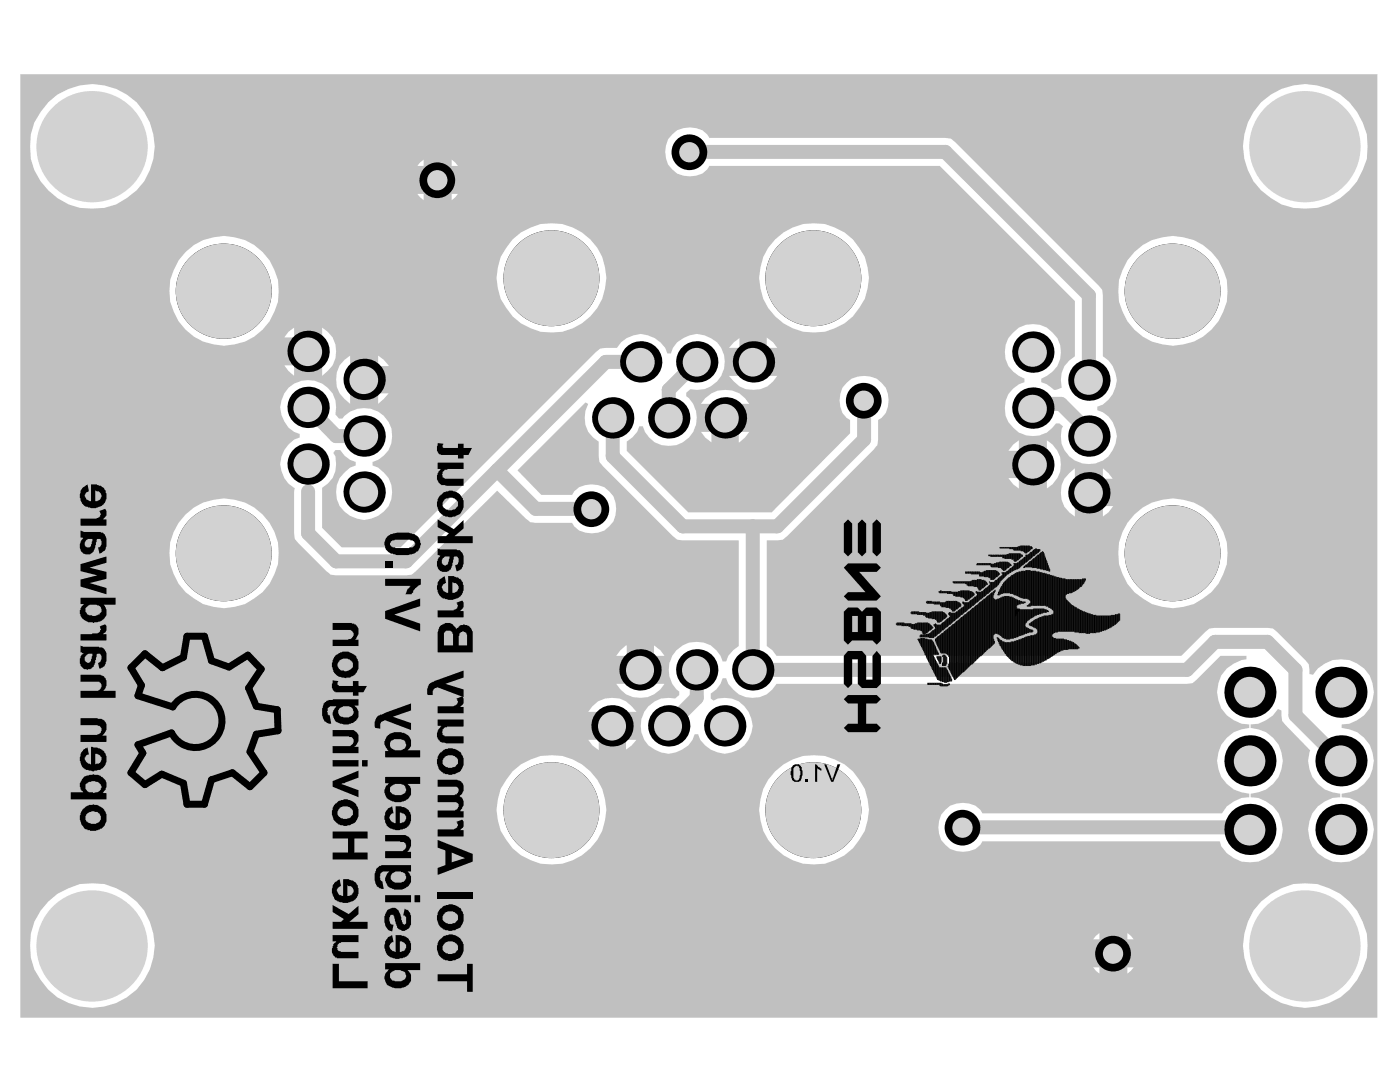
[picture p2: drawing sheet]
<svg xmlns="http://www.w3.org/2000/svg" width="258mm" height="201mm" viewBox="0 0 258 201" stroke-linecap="round" stroke-linejoin="round" font-family="sans-serif">
<path d="M3.7 13.7h250v173.7h-250zM83.2 29.4v1.2h1.2zM77.4 29.9l-.5 .7h1.1v-1.2zM83.2 35.7v1.2l1.2-1.2zM76.9 35.7l1.1 1.2v-1.2zM229 27a11.5 11.5 0 0 0 22.9 0 11.5 11.5 0 0 0-22.9 0zM8.9 18.8l-1.4 1.8a11.2 11.2 0 0 0 3.1 15.9 11.5 11.5 0 0 0 15.5-2.5 11.5 11.5 0 0 0-1.5-15.7 11.5 11.5 0 0 0-15.7 .5zM142.8 44.1a10.1 10.1 0 0 0 .1 14.2 10.1 10.1 0 0 0 14.2 0 10.1 10.1 0 0 0-.1-14.3 10.1 10.1 0 0 0-14.2 .1zM94.4 44.1a10.1 10.1 0 0 0 .6 14.7 10.1 10.1 0 0 0 14.6-1.5 10.1 10.1 0 0 0-2.4-14.5 10.2 10.2 0 0 0-12.8 1.3zM53.1 61.1l-.7 1h-.2h2v-1.9v.1zM206 53.5a10.1 10.1 0 0 0 20.2 0 10.1 10.1 0 0 0-20.2 0zM31.2 53.5a10.1 10.1 0 0 0 20.2 0 10.1 10.1 0 0 0-20.2 0zM141.2 62.1v2h2l-.8-1.1zM135.2 63l-.9 1.1h1.9v-2v.2zM53.1 71.4a5.3 5.3 0 0 0-1.2 5 4.6 4.6 0 0 0 3.3 3.5v.7l-1 .3a5.2 5.2 0 0 0-1.1 8.2l1.2 .7-.1 .7v7.7l.1 1 6.6 6.6 1 .1h12.9l1-.1 15.8-15.4 6 5.8 1.1 .1h6.7l.4 .6a4.6 4.6 0 0 0 7.6-2 4.6 4.6 0 0 0-1.7-4.8 4.6 4.6 0 0 0-5-.4l-.9 .8-.4 .6h-5.7l-4.4-4.5 12.5-12.5 .5 .3a5 5 0 0 0 2 6.9v2.7l.1 1.1 14.3 14.3 1.1 .1h10.3v19.5l-1.1 .7-.9 1.1-.3 1h-.7a5.1 5.1 0 0 0-5.6-3.6 5.1 5.1 0 0 0-4.3 5.1 5.3 5.3 0 0 0 1.9 4v.7l-.8 .6a5.1 5.1 0 0 0-6.3 5.1 5.1 5.1 0 0 0 6.5 4.9 4.6 4.6 0 0 0 3.5-3.4h.6l.4 1a5.9 5.9 0 0 0 4.5 2.6 5.2 5.2 0 0 0 5.2-5.1 5.2 5.2 0 0 0-5.2-5.2l-1.3 .1-.8 .4-.5-.4v-.9l1.1-.7 .7-1.1 .4-1h.7l.3 1a5.1 5.1 0 0 0 8.9 0h75.6l1.1-.1 .7-.6 4.4-4.4h4.8v.6a6 6 0 0 0-5.4 6.3 6 6 0 0 0 5.9 5.7v.6l-1.4 .3a6 6 0 0 0-4.5 6.6 6 6 0 0 0 5.9 5.3v.6l-1.4 .1-1.4 .7-1.3 .9-.9 1.3h-44.1a3.6 3.6 0 0 0-3.6-2 4.5 4.5 0 0 0-4.4 5.7 4.6 4.6 0 0 0 7.6 2.1l.4-.7h43.7l.3 .9 1 1.3a6.1 6.1 0 0 0 6.6 1.3 6.1 6.1 0 0 0 3.7-5.7 5.9 5.9 0 0 0-5.9-5.9v-.6l1.4-.3a6 6 0 0 0 4.5-6.5 6 6 0 0 0-5.9-5.4v-.6l1.4-.1 1.4-.7 1.3-.9 .9-1.1 .6 .2 .2 2 5.1 5.4a6 6 0 0 0 5.6 8v.6l-1.4 .1a6 6 0 0 0-3.4 9.3 6 6 0 0 0 9.8 0 6 6 0 0 0-3.3-9.3l-1.5-.1v-.6a6.1 6.1 0 0 0 6-6.1 6.1 6.1 0 0 0-6-6.1v-.6l1.5-.1a6.1 6.1 0 0 0 3.3-9.5 6.1 6.1 0 0 0-10.1 .5l-.6-.2-.1-1.8-.7-.8-5.1-5.1-.8-.7-1-.1h-9.7l-1 .1-5.2 5.1h-74.6l-.7-1.1-1.1-.7v-19.5l3-.1 .8-.7 16-16 .6-.7 .1-1.1v-3.6l.7-.4a4.6 4.6 0 0 0-2.1-7.6 4.6 4.6 0 0 0-4.8 1.7 4.6 4.6 0 0 0-.3 5l.7 .9 .7 .4v2.5l-14.5 14.5h-15.3l-11.4-11.3v-1.7l1.1-.7 .9-1.1 .4-1h.6l.4 1a5.1 5.1 0 0 0 7.8 1.4 5.1 5.1 0 0 0-.2-7.9v-.7l.8-.6a5.1 5.1 0 0 0 6.3-5.1 5.1 5.1 0 0 0-6.4-4.9 4.6 4.6 0 0 0-3.5 3.4h-.7l-.4-1a5.9 5.9 0 0 0-4.5-2.6 5.4 5.4 0 0 0-4.4 2.6l-3.1 .1-.7 .6-36 36h-10.9l-3.6-3.6v-7.4l1.1-.7a5 5 0 0 0 1.4-5.1l-.4-.6 .4-.5h.9l.8 1 1 .8 1 .4v.6a5.1 5.1 0 0 0-3.2 7 5.1 5.1 0 0 0 7.4 2.3 5.1 5.1 0 0 0 2.5-5 5.1 5.1 0 0 0-3.6-4.3v-.6l1.1-.4a5.1 5.1 0 0 0 1.3-7.8 5.1 5.1 0 0 0-7.9 .2h-.7l-.6-.8a5.2 5.2 0 0 0-2-5.3 5.2 5.2 0 0 0-5.6-.4zM69.7 65.5v1.9h1.9l-.9-1.1zM59.3 60.2v9a5.1 5.1 0 0 0 0-8.9zM52.2 67.3l2 1.9v-1.9zM123.8 24.8a4.6 4.6 0 0 0 2.1 7.6 4.6 4.6 0 0 0 4.4-1.2l.4-.6h42.4l24.9 24.8v10.2a5.1 5.1 0 0 0-2.5 5.8l-1 .4h-.4l-1.3-1-1-.4v-.7a5.1 5.1 0 0 0 3.6-5.7 5.1 5.1 0 0 0-5.1-4.3 5.2 5.2 0 0 0-4.6 7.7l.9 1 1.1 .8 1 .5v.7a5 5 0 0 0-3.6 4.8 5 5 0 0 0 3.6 4.8 4.9 4.9 0 0 0 5.8-2h.7l.6 .5a5.1 5.1 0 0 0 3 6.7 5.1 5.1 0 0 0 6.6-3.1 5.1 5.1 0 0 0-3.3-6.6v-.6a5.2 5.2 0 0 0 2.9-7.5l-.8-1-1-.8v-11.2l-.2-1-27.8-27.9-1.1-.1h-43.4a3.6 3.6 0 0 0-3.6-1.9l-1.2 .1-1.2 .4zM134.3 69.2a5.1 5.1 0 0 0 8.9 0zM69.7 72.4v2l1.9-2zM63.5 66.3a5.1 5.1 0 0 0 1 8.1v-8.9zM129.9 73.3l-.8 1.1h8.9a5.1 5.1 0 0 0-8.1-1.1zM136.1 79.5v2h.1l1-.9 .8-1.1zM129.1 79.5l.8 1.1 1.1 .9v-2zM186.6 81.8l-.9 1.2h2v-1.9zM203.2 86.2v2h1.9zM192.8 81.1v8.9a5.1 5.1 0 0 0 0-8.9zM185.7 88l.9 1.2 1.1 .8v-2zM203.2 93.2v1.9l1-.8 .9-1.1zM197 87.1a5 5 0 0 0 1 8v-8.9zM206 101.9a10.1 10.1 0 0 0 20.2 0 10.1 10.1 0 0 0-20.2 0zM31.2 101.9a10.1 10.1 0 0 0 20.2 0 10.1 10.1 0 0 0-20.2 0zM120.5 118.8v2h1.9l-.8-1.1zM114.3 119.7l-.8 1.1h1.9v-2zM113.5 125.9a5.1 5.1 0 0 0 8.9 0zM109.1 130.1l-.8 1h8.9l-.9-1a5 5 0 0 0-7.2 0zM115.3 136.2v2l1.9-2zM108.3 136.2l.8 1.1 1.2 .9v-2zM142.8 142a10.1 10.1 0 0 0 .1 14.3 10.1 10.1 0 0 0 14.2-.1 10.1 10.1 0 0 0-.1-14.2 10.1 10.1 0 0 0-14.2 0zM94.4 142a10.1 10.1 0 0 0 .6 14.7 10.1 10.1 0 0 0 14.6-1.5 10.1 10.1 0 0 0-2.4-14.5 10.2 10.2 0 0 0-12.8 1.3zM207.7 171.8v1.2h1.1zM201.9 172.3l-.6 .7h1.2v-1.2zM207.7 178.1v1.2l1.1-1.2zM201.3 178.1l1.2 1.2v-1.2zM232.3 166a11.5 11.5 0 0 0 .6 16.7 11.5 11.5 0 0 0 16.6-1.6 11.5 11.5 0 0 0-2.6-16.5l-2.1-1a11.2 11.2 0 0 0-10.7 1zM8.9 166a11.3 11.3 0 0 0 3.7 18.7 11.4 11.4 0 0 0 15-6.2 11.4 11.4 0 0 0-6.2-14.9l-2.2-.8-2.2-.1-2.3 .1-2.1 .8-2 1z" fill="#c0c0c0"/>
<path d="M127.1 28h47l26.5 26.4v14.8M56.8 75l5.1 5.3h5.2M118 66.6h-6.4l-36.8 36.8h-12.9l-5.1-5.2v-7.7M128.3 66.6l-5.1 5.2v5.1M159.2 73.7v7.2l-16 16h-17.4l-12.9-12.9v-7.1M190.3 74.4h5.1l5.2 5.1M91.6 86.6l7.1 7.1h10.3M138.7 96.9v26.4h79.9l5.2-5.1h9.7l5.1 5.1v8.4l8.4 8.4M128.3 123.3v5.2l-5.1 5.2M177.4 152.3h52.5l.3 .4" fill="none" stroke="#c0c0c0" stroke-width="2.6"/>
<circle cx="216" cy="53.6" r="8.8" fill="#000"/>
<circle cx="216" cy="53.6" r="8.8" fill="#d2d2d2"/>
<circle cx="216" cy="101.9" r="8.8" fill="#000"/>
<circle cx="216" cy="101.9" r="8.8" fill="#d2d2d2"/>
<circle cx="101.6" cy="51.2" r="8.8" fill="#000"/>
<circle cx="101.6" cy="51.2" r="8.8" fill="#d2d2d2"/>
<circle cx="149.8" cy="51.2" r="8.8" fill="#000"/>
<circle cx="149.8" cy="51.2" r="8.8" fill="#d2d2d2"/>
<circle cx="41.2" cy="101.9" r="8.8" fill="#000"/>
<circle cx="41.2" cy="101.9" r="8.8" fill="#d2d2d2"/>
<circle cx="41.2" cy="53.6" r="8.8" fill="#000"/>
<circle cx="41.2" cy="53.6" r="8.8" fill="#d2d2d2"/>
<circle cx="101.6" cy="149.2" r="8.8" fill="#000"/>
<circle cx="101.6" cy="149.2" r="8.8" fill="#d2d2d2"/>
<circle cx="149.8" cy="149.2" r="8.8" fill="#000"/>
<circle cx="149.8" cy="149.2" r="8.8" fill="#d2d2d2"/>
<circle cx="177.3" cy="152.4" r="3.3" fill="#000"/>
<circle cx="177.3" cy="152.4" r="1.87" fill="#d2d2d2"/>
<circle cx="108.9" cy="93.8" r="3.3" fill="#000"/>
<circle cx="108.9" cy="93.8" r="1.87" fill="#d2d2d2"/>
<circle cx="205" cy="175.6" r="3.3" fill="#000"/>
<circle cx="205" cy="175.6" r="1.87" fill="#d2d2d2"/>
<circle cx="80.6" cy="33.2" r="3.3" fill="#000"/>
<circle cx="80.6" cy="33.2" r="1.87" fill="#d2d2d2"/>
<circle cx="127" cy="28" r="3.3" fill="#000"/>
<circle cx="127" cy="28" r="1.87" fill="#d2d2d2"/>
<circle cx="159.1" cy="73.8" r="3.3" fill="#000"/>
<circle cx="159.1" cy="73.8" r="1.87" fill="#d2d2d2"/>
<circle cx="17" cy="174.1" r="3.9" fill="#000"/>
<circle cx="17" cy="174.2" r="10.3" fill="#d2d2d2"/>
<circle cx="67.1" cy="80.3" r="3.8" fill="#000"/>
<circle cx="67" cy="80.3" r="2.61" fill="#d2d2d2"/>
<circle cx="67.1" cy="90.6" r="3.8" fill="#000"/>
<circle cx="67" cy="90.7" r="2.64" fill="#d2d2d2"/>
<circle cx="56.8" cy="85.5" r="3.8" fill="#000"/>
<circle cx="56.7" cy="85.4" r="2.61" fill="#d2d2d2"/>
<circle cx="56.8" cy="64.7" r="3.8" fill="#000"/>
<circle cx="56.7" cy="64.8" r="2.64" fill="#d2d2d2"/>
<circle cx="112.7" cy="133.7" r="3.8" fill="#000"/>
<circle cx="112.7" cy="133.7" r="2.61" fill="#d2d2d2"/>
<circle cx="133.5" cy="133.7" r="3.8" fill="#000"/>
<circle cx="133.4" cy="133.7" r="2.64" fill="#d2d2d2"/>
<circle cx="138.7" cy="123.3" r="3.8" fill="#000"/>
<circle cx="138.6" cy="123.4" r="2.64" fill="#d2d2d2"/>
<circle cx="128.3" cy="123.3" r="3.8" fill="#000"/>
<circle cx="128.2" cy="123.4" r="2.61" fill="#d2d2d2"/>
<circle cx="138.8" cy="66.6" r="3.8" fill="#000"/>
<circle cx="138.6" cy="66.7" r="2.61" fill="#d2d2d2"/>
<circle cx="128.3" cy="66.6" r="3.8" fill="#000"/>
<circle cx="128.3" cy="66.7" r="2.61" fill="#d2d2d2"/>
<circle cx="190.3" cy="85.6" r="3.8" fill="#000"/>
<circle cx="190.2" cy="85.6" r="2.61" fill="#d2d2d2"/>
<circle cx="190.3" cy="64.8" r="3.8" fill="#000"/>
<circle cx="190.2" cy="64.9" r="2.64" fill="#d2d2d2"/>
<circle cx="230.2" cy="127.5" r="4.7" fill="#000"/>
<circle cx="230.2" cy="127.5" r="2.87" fill="#d2d2d2"/>
<circle cx="230.2" cy="140.1" r="4.7" fill="#000"/>
<circle cx="230.2" cy="140.2" r="2.9" fill="#d2d2d2"/>
<circle cx="17" cy="26.9" r="3.9" fill="#000"/>
<circle cx="17" cy="27" r="10.3" fill="#d2d2d2"/>
<circle cx="67.1" cy="69.9" r="3.8" fill="#000"/>
<circle cx="67" cy="70" r="2.61" fill="#d2d2d2"/>
<circle cx="56.8" cy="75" r="3.8" fill="#000"/>
<circle cx="56.7" cy="75.1" r="2.61" fill="#d2d2d2"/>
<circle cx="112.9" cy="76.9" r="3.8" fill="#000"/>
<circle cx="112.8" cy="77" r="2.64" fill="#d2d2d2"/>
<circle cx="133.6" cy="76.9" r="3.8" fill="#000"/>
<circle cx="133.5" cy="77" r="2.61" fill="#d2d2d2"/>
<circle cx="190.3" cy="75.1" r="3.8" fill="#000"/>
<circle cx="190.2" cy="75.3" r="2.61" fill="#d2d2d2"/>
<circle cx="230.2" cy="152.7" r="4.7" fill="#000"/>
<circle cx="230.2" cy="152.9" r="2.87" fill="#d2d2d2"/>
<circle cx="123.2" cy="133.7" r="3.8" fill="#000"/>
<circle cx="123" cy="133.7" r="2.61" fill="#d2d2d2"/>
<circle cx="117.9" cy="123.3" r="3.8" fill="#000"/>
<circle cx="117.9" cy="123.4" r="2.61" fill="#d2d2d2"/>
<circle cx="118" cy="66.6" r="3.8" fill="#000"/>
<circle cx="118" cy="66.7" r="2.64" fill="#d2d2d2"/>
<circle cx="240.4" cy="174.1" r="3.9" fill="#000"/>
<circle cx="240.4" cy="174.2" r="10.3" fill="#d2d2d2"/>
<circle cx="247" cy="127.5" r="4.7" fill="#000"/>
<circle cx="247" cy="127.5" r="2.87" fill="#d2d2d2"/>
<circle cx="247" cy="140.1" r="4.7" fill="#000"/>
<circle cx="246.9" cy="140.2" r="2.9" fill="#d2d2d2"/>
<circle cx="200.6" cy="90.7" r="3.8" fill="#000"/>
<circle cx="200.5" cy="90.7" r="2.61" fill="#d2d2d2"/>
<circle cx="200.6" cy="80.3" r="3.8" fill="#000"/>
<circle cx="200.5" cy="80.4" r="2.61" fill="#d2d2d2"/>
<circle cx="123.2" cy="76.9" r="3.8" fill="#000"/>
<circle cx="123.2" cy="77" r="2.61" fill="#d2d2d2"/>
<circle cx="240.4" cy="26.9" r="3.9" fill="#000"/>
<circle cx="240.4" cy="27" r="10.3" fill="#d2d2d2"/>
<circle cx="200.6" cy="70" r="3.8" fill="#000"/>
<circle cx="200.5" cy="70.1" r="2.64" fill="#d2d2d2"/>
<circle cx="247" cy="152.7" r="4.7" fill="#000"/>
<circle cx="247" cy="152.9" r="2.87" fill="#d2d2d2"/>
<path d="M31.8 130.2a4.9 4.9 0 0 1 7.5-1.1 4.9 4.9 0 0 1-.3 7.6 4.9 4.9 0 0 1-7.4-1.7M31.9 130.2l-6.5-2.1 .7-1.9-2-3.2 2.6-2.6 3.2 2.6 3.9-2 .6-3.8h3.3l1.3 4.5 3.2 1.1 3.5-2.2 2.4 2.6-2.3 3.5 1.4 3.4 3.9 .6 .1 3.9-4 .6-1.2 3.2 2.6 3.9-2.6 2.6-3.2-2.6-3.8 1.3-1.3 4.5h-3.3l-.6-3.9-4-1.6-3.1 1.9-2.6-2.2 2.2-3.6-.9-1.6 6.2-2.2" fill="none" stroke="#000" stroke-width="1.3"/>
<g fill="none" stroke="#000" stroke-width=".18">
<path d="M165.1 114.8v.2M165.2 114.7v.4M165.4 114.7v.4M165.5 114.7v.4M165.6 114.7v.4M165.7 114.7v.4M165.9 114.7v.4M166 114.7v.4M166.1 114.7v.5M166.3 114.7v.5M166.4 114.7v.5M166.5 114.7v.5"/>
<path d="M166.6 114.8v.4M166.8 114.8v.4M166.9 114.8v.4M167 114.8v.4M167.2 114.8v.4M167.3 114.8v.4M167.4 114.8v.6M167.6 114.8v.6M167.7 114.8v.6M167.8 112.8v.1M167.8 114.8v.8M167.9 112.7v.3"/>
<path d="M167.9 115v.7M168.1 112.7v.3M168.1 115v.7M168.2 112.7v.3M168.2 115v.7M168.3 112.7v.3M168.3 115v.9M168.5 112.7v.3M168.5 115v.9M168.6 112.7v.3M168.6 114.8v1.1M168.7 112.7v.3"/>
<path d="M168.7 114.8v1.1M168.8 112.7v.3M168.8 114.8v1.1M169 112.7v.5M169 114.7v1.3M169.1 112.7v.5M169.1 114.7v1.3M169.1 117.7v.1M169.2 112.7v.5M169.2 114.7v1.3M169.2 117.7v.4M169.4 112.8v.4"/>
<path d="M169.4 114.7v1.3M169.4 117.7v.6M169.5 112.8v.4M169.5 114.7v1.3M169.5 117v.3M169.5 117.7v.9M169.6 112.8v.4M169.6 114.7v1.4M169.6 116.9v.4M169.6 117.5v1.3M169.7 112.8v.4M169.7 114.7v1.4"/>
<path d="M169.7 116.9v.4M169.7 117.5v1.6M169.9 112.8v.4M169.9 114.7v1.7M169.9 116.9v.4M169.9 117.5v1.9M170 112.8v.4M170 114.7v1.9M170 116.9v.4M170 117.5v2.1M170.1 112.8v.5M170.1 114.7v2.1"/>
<path d="M170.1 116.9v.4M170.1 117.5v2.4M170.3 112.8v.5M170.3 114.7v2.1M170.3 116.9v.4M170.3 117.5v2.6M170.4 112.8v.5M170.4 114.7v2.1M170.4 116.9v.4M170.4 117.7v2.8M170.5 112.8v.8M170.5 114.7v1.9"/>
<path d="M170.5 116.9v.4M170.5 117.7v2.9M170.6 110.8v.2M170.6 112.9v.8M170.6 114.7v1.8M170.6 116.8v.5M170.6 117.7v3.3M170.8 110.7v.4M170.8 112.9v.8M170.8 114.7v1.8M170.8 116.8v.5M170.8 117.7v3.6"/>
<path d="M170.9 110.7v.4M170.9 112.9v.8M170.9 114.7v1.7M170.9 116.8v.5M170.9 117.8v3.7M171 110.7v.4M171 112.9v.9M171 114.8v1.5M171 116.8v.5M171 117.8v4M171.2 110.7v.4M171.2 112.9v.9"/>
<path d="M171.2 114.8v1.3M171.2 116.6v.8M171.2 117.8v4.3M171.3 110.7v.4M171.3 112.8v1M171.3 115v1M171.3 116.6v.8M171.3 117.8v4.5M171.4 110.7v.4M171.4 112.8v1M171.4 115.1v.9M171.4 116.5v.9"/>
<path d="M171.4 117.8v4.8M171.6 110.7v.4M171.6 112.8v1M171.6 115.2v.7M171.6 116.4v1M171.6 117.8v5M171.7 110.8v.3M171.7 112.7v1.2M171.7 115.4v.3M171.7 116.3v1.1M171.7 117.9v5.2M171.8 110.8v.3"/>
<path d="M171.8 112.7v1.2M171.8 115.5v.1M171.8 116.1v1.3M171.8 118.1v5.2M171.9 110.8v.3M171.9 112.7v1.2M171.9 116.1v1.3M171.9 118.3v2.2M172.1 110.8v.4M172.1 112.7v1.2M172.1 115v.2M172.1 116v1.3"/>
<path d="M172.1 118.6v1.9M172.2 110.8v.4M172.2 112.7v1.2M172.2 115v.4M172.2 115.9v1.3M172.2 118.8v1.7M172.3 110.8v.4M172.3 112.7v1.4M172.3 114.8v.8M172.3 115.7v1.5M172.3 117.7v.4M172.3 119.1v1.4"/>
<path d="M172.5 110.8v.4M172.5 112.7v1.4M172.5 115v2M172.5 117.5v1M172.5 119.5v1M172.6 110.8v.4M172.6 112.7v1.6M172.6 115.1v1.8M172.6 117.4v1.3M172.6 119.7v.8M172.7 110.8v.4M172.7 112.7v1.9"/>
<path d="M172.7 115.1v1.7M172.7 117.3v1.7M172.7 120v.5M172.8 110.8v.4M172.8 112.7v1.9M172.8 115.1v1.5M172.8 117.2v2M173 108.9v.1M173 110.8v.4M173 112.7v1.9M173 115.1v1.5M173 117.2v2.3"/>
<path d="M173.1 108.9v.3M173.1 110.8v.4M173.1 112.7v1.9M173.1 115.1v1.4M173.1 117v2.7M173.2 108.8v.4M173.2 111v.5M173.2 112.7v1.8M173.2 115.1v1.3M173.2 116.9v3.2M173.4 108.8v.4M173.4 111v.6"/>
<path d="M173.4 112.7v1.8M173.4 115v1.3M173.4 116.8v3.5M173.5 108.9v.3M173.5 111v.7M173.5 112.7v1.6M173.5 114.8v1.3M173.5 116.6v3.7M173.6 108.9v.3M173.6 111v.7M173.6 112.7v1.5M173.6 114.7v1.3"/>
<path d="M173.6 116.6v3.7M173.7 108.9v.3M173.7 111v.7M173.7 112.8v1.3M173.7 114.6v1.4M173.7 116.5v3.8M173.9 108.9v.3M173.9 111v.7M173.9 112.8v1.1M173.9 114.6v1.3M173.9 116.4v3.9M174 108.9v.3"/>
<path d="M174 111v.7M174 112.9v1M174 114.5v1.2M174 116.3v4M174.1 108.9v.3M174.1 110.8v.9M174.1 113v.8M174.1 114.3v1.3M174.1 116.1v4.2M174.3 108.9v.3M174.3 110.8v1.1M174.3 113.2v.5"/>
<path d="M174.3 114.2v1.3M174.3 116v4.4M174.4 108.9v.3M174.4 110.7v1.2M174.4 113.3v.3M174.4 114.1v1.4M174.4 116v4.4M174.5 108.9v.4M174.5 110.7v1.2M174.5 113.9v1.5M174.5 115.9v4.6M174.6 108.9v.4"/>
<path d="M174.6 110.7v1.2M174.6 113.9v1.3M174.6 115.7v4.9M174.8 108.9v.4M174.8 110.7v1.2M174.8 112.9v.3M174.8 113.8v1.3M174.8 115.6v5.3M174.9 108.9v.4M174.9 110.7v1.3M174.9 112.8v.5M174.9 113.7v1.3"/>
<path d="M174.9 115.5v7.8M175 108.9v.4M175 110.7v1.3M175 112.8v2.2M175 115.5v8.1M175.2 108.9v.4M175.2 110.7v1.4M175.2 112.9v1.9M175.2 115.4v8.5M175.3 109v.3M175.3 110.7v1.6M175.3 112.9v1.8"/>
<path d="M175.3 115.2v8.9M175.4 109v.3M175.4 110.7v1.8M175.4 112.9v1.7M175.4 115.1v9.3M175.5 107.1v.1M175.5 109v.4M175.5 110.7v1.8M175.5 112.9v1.6M175.5 115v9.6M175.7 107.1v.3M175.7 109v.7"/>
<path d="M175.7 110.7v1.8M175.7 112.9v1.4M175.7 115v9.9M175.8 107.1v.3M175.8 109v.7M175.8 110.7v1.8M175.8 112.9v1.4M175.8 114.8v10.4M175.9 107.1v.3M175.9 109v.7M175.9 110.7v1.7M175.9 112.9v1.3"/>
<path d="M175.9 114.7v10.5M176.1 107.1v.3M176.1 109v.8M176.1 110.7v1.6M176.1 112.8v1.3M176.1 114.6v10.4M176.2 107.1v.3M176.2 109v.8M176.2 110.7v1.4M176.2 112.7v1.2M176.2 114.5v10.4M176.3 107.1v.3"/>
<path d="M176.3 109v.8M176.3 110.8v1.3M176.3 112.7v1.1M176.3 114.3v10.5M176.5 107.1v.3M176.5 109v.8M176.5 110.8v1.2M176.5 112.5v1.3M176.5 114.3v10.3M176.6 107.1v.3M176.6 108.9v.9M176.6 111v.9"/>
<path d="M176.6 112.4v1.3M176.6 114.2v10.3M176.7 107.1v.3M176.7 108.9v.9M176.7 111v.7M176.7 112.3v1.3M176.7 114.1v10.3M176.8 107.1v.3M176.8 108.9v.9M176.8 111.1v.6M176.8 112.3v1.1M176.8 113.9v10.4"/>
<path d="M177 107.1v.3M177 108.8v1.1M177 111.2v.4M177 112.1v1.2M177 113.8v10.3M177.1 107.1v.3M177.1 108.8v1.1M177.1 112v1.2M177.1 113.7v10.3M177.2 107.1v.3M177.2 108.8v1.1M177.2 111.9v1.3"/>
<path d="M177.2 113.7v10.2M177.4 107.1v.3M177.4 108.8v1.1M177.4 110.8v.3M177.4 111.9v1.1M177.4 113.6v10.1M177.5 107.1v.3M177.5 108.8v1.3M177.5 110.8v.4M177.5 111.7v1.2M177.5 113.4v10.3M177.6 107.1v.3"/>
<path d="M177.6 108.8v1.4M177.6 111v.5M177.6 111.6v1.2M177.6 113.3v10.3M177.7 107.1v.3M177.7 108.8v1.5M177.7 111v1.7M177.7 113.2v10.3M177.9 105.3v.3M177.9 107.1v.4M177.9 108.8v1.8M177.9 111v1.7"/>
<path d="M177.9 113.2v10.1M178 105.3v.3M178 107.1v.4M178 108.8v1.8M178 111v1.5M178 113v10.2M178.1 105.3v.3M178.1 107.1v.7M178.1 108.8v1.8M178.1 111v1.4M178.1 112.9v10.2M178.3 105.3v.3"/>
<path d="M178.3 107.1v.7M178.3 108.8v1.7M178.3 111v1.3M178.3 112.8v10.2M178.4 105.3v.3M178.4 107.1v.8M178.4 108.8v1.5M178.4 111v1.1M178.4 112.7v10.1M178.5 105.3v.3M178.5 107.1v.8M178.5 108.8v1.5"/>
<path d="M178.5 110.8v1.2M178.5 112.7v10M178.6 105.3v.3M178.6 107.1v.8M178.6 108.9v1.3M178.6 110.7v1.3M178.6 112.5v10.1M178.8 105.3v.3M178.8 107.1v.8M178.8 108.9v1.2M178.8 110.6v1.3M178.8 112.4v10"/>
<path d="M178.9 105.3v.4M178.9 107v.9M178.9 108.9v1M178.9 110.5v1.2M178.9 112.3v10M179 105.3v.4M179 107v.9M179 109v.9M179 110.5v1.1M179 112.1v10.2M179.2 105.3v.4M179.2 106.9v1"/>
<path d="M179.2 109v.8M179.2 110.3v1.2M179.2 112v10.2M179.3 105.3v.4M179.3 106.9v1M179.3 109.2v.5M179.3 110.2v1.3M179.3 112v10.1M179.4 105.3v.4M179.4 106.9v1.1M179.4 109.3v.3M179.4 110.1v1.3"/>
<path d="M179.4 111.9v10M179.5 105.3v.4M179.5 106.9v1.1M179.5 109.9v1.3M179.5 111.7v10.1M179.7 105.3v.4M179.7 106.9v1.1M179.7 109.9v1.2M179.7 111.6v10.1M179.8 105.3v.4M179.8 106.9v1.1M179.8 108.9v.3"/>
<path d="M179.8 109.8v1.2M179.8 111.5v10M179.9 103.9v.1M179.9 105.3v.4M179.9 106.9v1.1M179.9 108.9v.4M179.9 109.7v1.1M179.9 111.5v9.9M180.1 103.8v.2M180.1 105.3v.4M180.1 106.7v1.4M180.1 109v1.8"/>
<path d="M180.1 111.4v9.9M180.2 103.8v.2M180.2 105.3v.4M180.2 106.7v1.7M180.2 109v1.7M180.2 111.2v10M180.3 103.8v.2M180.3 105.3v.4M180.3 106.7v2M180.3 109v1.6M180.3 111.1v9.9M180.5 103.8v.2"/>
<path d="M180.5 105.3v.8M180.5 106.7v2M180.5 109v1.5M180.5 111v9.9M180.6 103.8v.2M180.6 105.4v.7M180.6 106.7v2M180.6 109v1.3M180.6 110.8v10M180.7 103.8v.2M180.7 105.4v.7M180.7 106.7v1.8"/>
<path d="M180.7 109v1.3M180.7 110.8v10M180.8 103.8v.2M180.8 105.4v.7M180.8 106.9v1.5M180.8 108.9v1.3M180.8 110.7v9.9M181 103.8v.2M181 105.4v.7M181 106.9v1.4M181 108.9v1.2M181 110.6v9.9"/>
<path d="M181.1 103.8v.2M181.1 105.3v.8M181.1 106.9v1.4M181.1 108.8v1.1M181.1 110.5v9.9M181.2 103.8v.2M181.2 105.3v.8M181.2 106.9v1.2M181.2 108.7v1.1M181.2 110.3v10M181.4 103.8v.2M181.4 105.2v1"/>
<path d="M181.4 107v1M181.4 108.5v1.3M181.4 110.3v9.8M181.5 103.8v.2M181.5 105.2v1M181.5 107v.9M181.5 108.4v1.3M181.5 110.2v9.8M181.6 103.8v.2M181.6 105.2v1M181.6 107.1v.7M181.6 108.3v1.3"/>
<path d="M181.6 110.1v9.8M181.7 103.8v.2M181.7 105v1.2M181.7 107.2v.4M181.7 108.3v1.1M181.7 109.9v9.8M181.9 103.8v.2M181.9 105v1.2M181.9 107.5v.1M181.9 108.1v1.2M181.9 109.8v9.8M182 103.8v.2"/>
<path d="M182 105v1.2M182 108v1.3M182 109.7v9.8M182.1 102.2v.1M182.1 103.8v.2M182.1 105v1.3M182.1 107.9v1.3M182.1 109.7v9.7M182.3 102.2v.1M182.3 103.8v.2M182.3 105v1.3M182.3 107.1v.1"/>
<path d="M182.3 107.8v1.2M182.3 109.6v9.8M182.4 102.2v.1M182.4 103.8v.2M182.4 105v1.5M182.4 107.2v.3M182.4 107.6v1.3M182.4 109.4v9.8M182.5 102.2v.3M182.5 103.8v.5M182.5 105v1.7M182.5 107.2v1.6"/>
<path d="M182.5 109.3v9.8M182.6 102.2v.3M182.6 103.9v.5M182.6 105v1.7M182.6 107.2v1.5M182.6 109.2v9.8M182.8 102.2v.3M182.8 103.9v.5M182.8 105v1.7M182.8 107.2v1.5M182.8 109.2v9.6M182.9 102.2v.3"/>
<path d="M182.9 103.9v.5M182.9 105v1.7M182.9 107.2v1.3M182.9 109v9.7M183 102.2v.3M183 103.9v.5M183 105v1.7M183 107.2v1.2M183 108.9v.7M183 110.2v6.7M183 117.7v.9M183.2 102.2v.3"/>
<path d="M183.2 103.8v.6M183.2 105v1.6M183.2 107.1v1.2M183.2 108.8v.4M183.2 110.3v6.5M183.2 118.1v.4M183.3 102.2v.3M183.3 103.8v.6M183.3 105v1.5M183.3 107v1.1M183.3 108.7v.2M183.3 110.5v6.1"/>
<path d="M183.4 102.2v.3M183.4 103.8v.6M183.4 105v1.3M183.4 106.9v1.2M183.4 110.5v6.1M183.5 102.2v.3M183.5 103.6v.8M183.5 105.2v1M183.5 106.9v1.1M183.5 110.5v6.1M183.7 102.2v.3M183.7 103.6v.8"/>
<path d="M183.7 105.2v1M183.7 106.7v1.2M183.7 110.3v6.3M183.7 117.4v.1M183.8 102.2v.3M183.8 103.6v.8M183.8 105.3v.8M183.8 106.6v1.2M183.8 109.4v.2M183.8 110.3v6.5M183.8 117.4v.5M183.9 102.2v.3"/>
<path d="M183.9 103.6v.9M183.9 105.4v.5M183.9 106.5v1.1M183.9 109v.6M183.9 110.3v6.5M183.9 117.5v.7M184.1 102.2v.3M184.1 103.5v1M184.1 105.6v.2M184.1 106.3v1.1M184.1 108.8v.8M184.1 110.2v6.7"/>
<path d="M184.1 117.7v.9M184.2 100.8v.1M184.2 102.2v.3M184.2 103.5v1M184.2 106.2v1M184.2 108.5v.9M184.2 110.2v6.7M184.2 117.8v1M184.3 100.8v.1M184.3 102.2v.3M184.3 103.5v1M184.3 106.2v.8"/>
<path d="M184.3 108.3v1.1M184.3 110.1v6.9M184.3 117.9v1.1M184.4 100.8v.1M184.4 102.2v.3M184.4 103.5v1.2M184.4 106.1v.8M184.4 108v1.3M184.4 110.1v7.1M184.4 117.9v1.3M184.6 100.8v.1M184.6 102.2v.3"/>
<path d="M184.6 103.5v1.3M184.6 105.4v.2M184.6 105.9v.8M184.6 107.9v1.4M184.6 109.9v7.4M184.6 118.1v1.4M184.7 100.8v.1M184.7 102.2v.5M184.7 103.5v1.4M184.7 105.4v1.2M184.7 107.6v1.7M184.7 109.9v7.5"/>
<path d="M184.7 118.2v1.4M184.8 100.8v.1M184.8 102.2v.5M184.8 103.5v1.5M184.8 105.4v1.1M184.8 107.4v1.8M184.8 109.9v7.5M184.8 118.2v1.7M185 100.8v.1M185 102.2v.5M185 103.5v1.5M185 105.4v.9"/>
<path d="M185 107.2v2M185 109.8v7.7M185 118.2v1.8M185.1 100.8v.1M185.1 102.2v.7M185.1 103.5v1.5M185.1 105.4v.8M185.1 107.1v2.1M185.1 109.8v7.7M185.1 118.3v2M185.2 100.8v.1M185.2 102.2v.7"/>
<path d="M185.2 103.5v1.4M185.2 105.4v.7M185.2 107v2.2M185.2 109.8v7.7M185.2 118.3v2.1M185.4 100.8v.1M185.4 102.2v.7M185.4 103.5v1.3M185.4 105.3v.6M185.4 106.9v2.3M185.4 109.8v7.9M185.4 118.3v2.3"/>
<path d="M185.5 100.8v.1M185.5 102.1v.8M185.5 103.5v1.2M185.5 105.2v.6M185.5 106.7v2.5M185.5 109.8v7.9M185.5 118.3v2.5M185.6 100.8v.1M185.6 102.1v.8M185.6 103.5v1M185.6 105.2v.5M185.6 106.6v2.6"/>
<path d="M185.6 109.8v7.9M185.6 118.3v2.6M185.7 100.8v.1M185.7 102.1v.8M185.7 103.6v.9M185.7 105v.7M185.7 106.5v2.7M185.7 109.8v7.9M185.7 118.3v2.7M185.9 100.8v.1M185.9 102v.9M185.9 103.6v.8"/>
<path d="M185.9 104.9v.7M185.9 106.3v2.9M185.9 109.8v7.9M185.9 118.3v2.9M186 100.8v.3M186 102v.9M186 103.8v.5M186 104.8v.6M186 106.3v2.9M186 109.9v7.8M186 118.3v3M186.1 100.8v.3"/>
<path d="M186.1 102v.9M186.1 103.9v.2M186.1 104.7v.7M186.1 106.2v3.1M186.1 109.9v7.6M186.1 118.3v3.1M186.3 100.8v.3M186.3 102v.9M186.3 104v.1M186.3 104.7v.6M186.3 106.1v3.2M186.3 109.9v7.6"/>
<path d="M186.3 118.2v3.3M186.4 100.8v.3M186.4 102v1M186.4 104.5v.7M186.4 105.9v3.4M186.4 109.9v7.6M186.4 118.2v3.5M186.5 100.8v.3M186.5 102v1M186.5 104.4v.8M186.5 105.9v3.4M186.5 110.1v7.4"/>
<path d="M186.5 118.2v3.5M186.6 100.8v.4M186.6 102v1M186.6 104.3v.7M186.6 105.8v3.6M186.6 110.1v7.4M186.6 118.2v3.6M186.8 100.8v.5M186.8 102v1.2M186.8 103.8v.1M186.8 104.1v.9M186.8 105.8v3.6"/>
<path d="M186.8 110.2v7.2M186.8 118.2v3.7M186.9 100.8v.5M186.9 102v1.4M186.9 103.8v1.1M186.9 105.7v3.9M186.9 110.2v7.2M186.9 118.1v3.8M187 100.8v.5M187 102v1.4M187 103.8v1.1M187 105.6v4"/>
<path d="M187 110.3v7.1M187 118.1v4M187.2 100.8v.5M187.2 102v1.4M187.2 103.8v1M187.2 105.6v4M187.2 110.3v7M187.2 118.1v4M187.3 100.8v.5M187.3 102v1.2M187.3 103.8v1M187.3 105.4v4.3"/>
<path d="M187.3 110.5v1.1M187.3 111.9v5.4M187.3 117.9v4.3M187.4 100.8v.5M187.4 102v1.1M187.4 103.6v1.2M187.4 105.4v4.3M187.4 110.5v.9M187.4 112.1v5.2M187.4 117.9v4.3M187.5 100.7v.6M187.5 102v1.1"/>
<path d="M187.5 103.6v1.1M187.5 105.4v4.4M187.5 110.6v.8M187.5 112.1v5.1M187.5 117.9v4.4M187.7 100.7v.6M187.7 102v1M187.7 103.5v1.2M187.7 105.3v4.5M187.7 110.6v.6M187.7 112.1v5.1M187.7 117.8v4.5"/>
<path d="M187.8 100.7v.6M187.8 102v.9M187.8 103.4v1.1M187.8 105.3v4.6M187.8 110.6v.6M187.8 112.1v4.9M187.8 117.8v4.5M187.9 100.5v.8M187.9 102v.7M187.9 103.2v1.2M187.9 105.3v4.6M187.9 110.7v.5"/>
<path d="M187.9 112.3v4.7M187.9 117.8v4.6M188.1 100.5v.9M188.1 102.1v.5M188.1 103.1v1.2M188.1 105.3v4.8M188.1 110.7v.4M188.1 112.3v4.7M188.1 117.7v4.7M188.2 100.5v.9M188.2 102.2v.3M188.2 103.1v1"/>
<path d="M188.2 105.2v4.9M188.2 110.7v.4M188.2 112.3v4.6M188.2 117.7v4.7M188.3 100.5v.9M188.3 102.2v.3M188.3 103v1M188.3 105.2v4.9M188.3 110.8v.3M188.3 112.3v4.6M188.3 117.5v4.9M188.4 100.5v.9"/>
<path d="M188.4 102.9v1.1M188.4 105.2v5M188.4 110.8v.3M188.4 112.3v4.6M188.4 117.5v5.1M188.6 100.5v1.1M188.6 102.7v1.2M188.6 104.4v.1M188.6 105.2v5M188.6 110.8v.3M188.6 112.3v4.5M188.6 117.5v5.1"/>
<path d="M188.7 100.5v1.2M188.7 102.6v1.2M188.7 104.3v.2M188.7 105.2v5M188.7 110.8v.2M188.7 112.3v4.5M188.7 117.4v5.2M188.8 100.5v1.3M188.8 102.6v1M188.8 104.1v.3M188.8 105.2v5M188.8 110.8v.2"/>
<path d="M188.8 112.3v2.7M188.8 115.2v1.4M188.8 117.4v5.2M189 100.5v1.3M189 102.2v.1M189 102.5v1M189 104v.4M189 105v5.2M189 112.3v2.4M189 115.5v1.1M189 117.3v5.3M189.1 100.5v1.3"/>
<path d="M189.1 102.2v1.3M189.1 104v.4M189.1 105v5.2M189.1 112.3v2.3M189.1 115.6v1M189.1 117.3v5.3M189.2 100.5v1.2M189.2 102.2v1.2M189.2 103.9v.5M189.2 105v5.2M189.2 111.5v.1M189.2 112.3v2"/>
<path d="M189.2 115.6v.9M189.2 117.3v5.3M189.4 100.5v1.1M189.4 102.2v1M189.4 103.8v.6M189.4 105v5.3M189.4 111.5v.1M189.4 112.3v1.9M189.4 115.7v.8M189.4 117.2v5.4M189.5 100.5v1.1M189.5 102.1v1"/>
<path d="M189.5 103.6v.8M189.5 105v5.3M189.5 111.4v.2M189.5 112.3v1.9M189.5 115.7v.8M189.5 117.2v5.4M189.6 100.5v.9M189.6 102v1M189.6 103.5v.9M189.6 105v5.5M189.6 111.2v.4M189.6 112.3v1.8"/>
<path d="M189.6 114.8v.3M189.6 115.9v.5M189.6 117.2v5.4M189.7 100.7v.6M189.7 101.8v1.2M189.7 103.4v1M189.7 105v5.6M189.7 111.1v.5M189.7 112.3v1.6M189.7 114.8v.3M189.7 115.9v.5M189.7 117.2v5.4"/>
<path d="M189.9 100.7v.5M189.9 101.7v1.2M189.9 103.4v1M189.9 105.2v6.4M189.9 112.3v1.5M189.9 114.7v.5M189.9 116v.4M189.9 117v5.6M190 100.7v.4M190 101.7v1M190 103.2v1.2M190 105.2v6.3"/>
<path d="M190 112.3v1.5M190 114.6v.6M190 116v.4M190 117v5.4M190.1 100.8v.3M190.1 101.6v1M190.1 103.1v1.4M190.1 105.2v6.3M190.1 112.3v1.4M190.1 114.5v.9M190.1 116v.4M190.1 117v5.4"/>
<path d="M190.3 101.4v1.1M190.3 103v1.5M190.3 105.2v6.3M190.3 112.3v1.4M190.3 114.5v.9M190.3 116.1v.2M190.3 117v5.4M190.4 101.3v1M190.4 102.9v1.6M190.4 105.2v6.3M190.4 112.1v1.5M190.4 114.3v1.2"/>
<path d="M190.4 117v5.4M190.5 101.2v1.1M190.5 102.9v1.6M190.5 105.2v6.3M190.5 112.1v1.3M190.5 114.2v1.3M190.5 116.9v5.5M190.6 101.2v1M190.6 102.7v1.8M190.6 105.2v6.3M190.6 112.1v1.3M190.6 114.2v1.4"/>
<path d="M190.6 116.9v5.4M190.8 101.1v1M190.8 102.6v1.9M190.8 105.2v6.3M190.8 112.1v1.2M190.8 114.1v1.5M190.8 116.9v5.4M190.9 101.1v.9M190.9 102.5v2M190.9 105.3v6.2M190.9 112.1v1.2M190.9 114.1v1.6"/>
<path d="M190.9 116.8v5.5M191 101.2v.6M191 102.3v2.4M191 105.3v6.2M191 112.1v1.1M191 113.9v2M191 116.6v5.6M191.2 101.2v.6M191.2 102.2v2.5M191.2 105.3v6.2M191.2 112.1v1.1M191.2 113.9v2.4"/>
<path d="M191.2 116.4v5.8M191.3 101.2v.5M191.3 102.2v2.5M191.3 105.3v6.2M191.3 112.1v1.1M191.3 113.8v8.4M191.4 101.2v.4M191.4 102.1v2.6M191.4 105.3v6.2M191.4 112.1v.9M191.4 113.8v8.3M191.5 101.2v.2"/>
<path d="M191.5 102v2.7M191.5 105.4v6.1M191.5 112.1v.9M191.5 113.7v8.4M191.7 101.8v3M191.7 105.4v6.1M191.7 112.1v.9M191.7 113.7v8.4M191.8 101.7v3.1M191.8 105.4v6.1M191.8 112.1v.8M191.8 113.7v8.2"/>
<path d="M191.9 101.7v3.1M191.9 105.4v6.1M191.9 112.1v.8M191.9 113.6v8.3M192.1 101.6v3.2M192.1 105.6v5.9M192.1 112.1v.8M192.1 113.6v8.2M192.2 101.7v3.2M192.2 105.6v5.9M192.2 112.1v.7M192.2 113.6v8.2"/>
<path d="M192.3 102v2.9M192.3 105.6v5.9M192.3 112.1v.7M192.3 113.4v8.3M192.4 102.3v2.6M192.4 105.6v5.9M192.4 112.3v.5M192.4 113.4v8.3M192.6 102.7v2.2M192.6 105.7v5.8M192.6 112.3v.5M192.6 113.4v8.1"/>
<path d="M192.7 103.1v1.9M192.7 105.7v5.9M192.7 112.3v.5M192.7 113.4v8.1M192.8 103.4v1.6M192.8 105.7v5.9M192.8 112.4v.3M192.8 113.4v8M193 103.8v1.2M193 105.8v5.8M193 112.4v.3M193 113.4v7.9"/>
<path d="M193.1 104.1v.9M193.1 105.8v5.9M193.1 112.5v.2M193.1 113.4v7.9M193.2 104.5v.7M193.2 105.8v6.1M193.2 113.3v7.9M193.3 104.8v.4M193.3 105.8v6.1M193.3 113.3v7.9M193.5 105.9v6.1M193.5 113.3v7.7"/>
<path d="M193.6 105.9v6.1M193.6 113.3v7.6M193.7 105.9v6.2M193.7 113.2v7.7M193.9 106.1v6.2M193.9 113.2v3.6M193.9 117.3v3.5M194 106.1v6.3M194 113v3.6M194 117.4v3.2M194.1 106.1v6.6M194.1 112.8v3.7"/>
<path d="M194.1 117.5v3.1M194.3 106.2v10.3M194.3 117.5v3M194.4 106.2v10.2M194.4 117.5v2.9M194.5 106.2v10.2M194.5 117.7v2.7M194.6 106.3v10.1M194.6 117.7v2.6M194.8 106.3v10.1M194.8 117.7v2.4M194.9 106.3v10"/>
<path d="M194.9 117.7v2.4M195 106.3v10M195 117.7v2.3M195.2 106.5v9.8M195.2 117.7v2.3M195.3 106.5v9.8M195.3 117.7v2.2M195.4 106.5v9.8M195.4 117.7v2.2M195.5 106.5v9.8M195.5 117.7v2M195.7 106.6v9.7"/>
<path d="M195.7 117.7v2M195.8 106.6v9.7M195.8 117.7v2M195.9 106.6v9.7M195.9 117.7v1.9M196.1 106.6v9.7M196.1 117.8v1.8M196.2 106.6v9.7M196.2 117.8v1.8M196.3 106.7v2.9M196.3 110.2v6.1M196.3 117.8v1.8"/>
<path d="M196.4 106.7v2.7M196.4 110.5v5.8M196.4 117.8v1.8M196.6 106.7v2.6M196.6 110.6v5.7M196.6 117.9v1.7M196.7 106.7v2.6M196.7 110.7v5.6M196.7 117.9v1.7M196.8 106.7v2.6M196.8 110.8v5.5M196.8 117.9v1.6"/>
<path d="M197 106.7v2.5M197 111v5.3M197 118.1v1.4M197.1 106.7v2.5M197.1 111.1v5.2M197.1 118.1v1.4M197.2 106.7v2.5M197.2 111.2v5.1M197.2 118.1v1.4M197.3 106.7v2.5M197.3 111.4v4.9M197.3 118.2v1.3"/>
<path d="M197.5 106.7v2.3M197.5 111.5v4.8M197.5 118.2v1.3M197.6 106.7v2.3M197.6 111.5v4.8M197.6 118.3v1.2M197.7 106.7v2.2M197.7 111.6v4.7M197.7 118.3v1.2M197.9 106.7v2.2M197.9 111.7v4.6M197.9 118.5v1"/>
<path d="M198 106.7v2.1M198 111.7v4.7M198 118.6v.9M198.1 106.7v2.1M198.1 111.9v4.5M198.1 118.6v.9M198.3 106.7v2M198.3 111.9v4.5M198.3 118.7v.8M198.4 106.7v1.8M198.4 112v4.4M198.4 118.8v.7"/>
<path d="M198.5 106.7v1.8M198.5 112.1v4.3M198.5 119v.5M198.6 106.7v1.7M198.6 112.1v4.3M198.6 119.1v.3M198.8 106.7v1.6M198.8 112.3v4.2M198.8 119.2v.2M198.9 106.7v1.4M198.9 112.3v4.2M199 106.7v1.3"/>
<path d="M199 112.4v4.1M199.2 106.7v1.3M199.2 112.4v4.1M199.3 106.7v1.2M199.3 112.5v4M199.4 106.6v1M199.4 112.5v4M199.5 106.6v.9M199.5 112.7v3.8M199.7 106.6v.8M199.7 112.7v3.8M199.8 106.6v.5"/>
<path d="M199.8 112.7v3.8M199.9 106.6v.3M199.9 112.8v3.7M200.1 112.8v3.8M200.2 112.9v3.7M200.3 112.9v3.7M200.4 112.9v3.7M200.6 113v3.6M200.7 113v3.6M200.8 113v3.5M201 113.2v3.3M201.1 113.2v3.3"/>
<path d="M201.2 113.2v3.3M201.3 113.3v3.2M201.5 113.3v3.2M201.6 113.3v3.2M201.7 113.3v3.2M201.9 113.3v3.2M202 113.4v3M202.1 113.4v3M202.2 113.4v3M202.4 113.4v3M202.5 113.4v3M202.6 113.4v2.9"/>
<path d="M202.8 113.4v2.9M202.9 113.4v2.9M203 113.4v2.7M203.2 113.4v2.7M203.3 113.4v2.7M203.4 113.4v2.6M203.5 113.4v2.6M203.7 113.4v2.6M203.8 113.4v2.5M203.9 113.4v2.5M204.1 113.4v2.3M204.2 113.4v2.3"/>
<path d="M204.3 113.4v2.2M204.4 113.4v2.2M204.6 113.4v2.1M204.7 113.3v2.2M204.8 113.3v2.1M205 113.3v1.9M205.1 113.3v1.9M205.2 113.3v1.8M205.3 113.3v1.7M205.5 113.2v1.8M205.6 113.2v1.6M205.7 113.2v1.5"/>
<path d="M205.9 113.2v1.4M206 113v1.5M206.1 113v1.3M206.2 113v1.2M170.9 125.8v.3M171 125.8v.3M171.2 125.8v.3M171.3 125.8v.3M171.4 125.8v.3M171.6 125.8v.3M171.7 125.8v.3M171.8 125.8v.3"/>
<path d="M171.9 120.8v2.8M171.9 125.8v.3M172.1 121v2.9M172.1 125.8v.3M172.2 121.3v2.8M172.2 125.8v.3M172.3 121.5v2.9M172.3 125.8v.3M172.5 121.8v2.8M172.5 125.8v.3M172.6 120.9v.3M172.6 122.1v2.8"/>
<path d="M172.6 125.8v.3M172.7 120.9v.5M172.7 122.3v2.9M172.7 125.8v.3M172.8 120.3v.2M172.8 120.9v.8M172.8 122.6v2.6M172.8 125.8v.3M173 120.9v1M173 122.8v2.5M173 125.8v.3M173.1 120.9v1.3"/>
<path d="M173.1 123v2.3M173.1 125.8v.4M173.2 120.9v1.3M173.2 123v2.4M173.2 125.8v.5M173.4 120.9v1M173.4 123v2.4M173.4 125.8v.5M173.5 123v2.4M173.5 125.9v.4M173.6 120.8v.1M173.6 122.1v.5"/>
<path d="M173.6 123v2.5M173.6 125.9v.4M173.7 120.6v2M173.7 123v2.5M173.7 126.1v.2M173.9 120.6v2M173.9 123v2.5M173.9 126.1v.2M174 120.6v2M174 123v2.7M174 126.1v.2M174.1 120.8v1.8"/>
<path d="M174.1 123v2.7M174.1 126.1v.2M174.3 120.9v1.5M174.3 123v2.7M174.3 126.1v.2M174.4 121v1.2M174.4 123.2v2.5M174.4 126.1v.2M174.5 123.5v2M174.5 126.1v.2M174.6 122.7v.1M174.6 123.7v1.8"/>
<path d="M174.6 125.9v.3M174.8 122.3v.8M174.8 124v1.5M174.8 125.9v.3M174.9 124.3v1.1M174.9 125.9v.2M175 124.5v.9M175.2 124.8v.6M175.3 125v.4"/>
</g>
<g fill="#000">
<path d="M14.8 95.5h1.7a2.21 2.21 0 0 0 1.9-.4l.2-.5-.3-.5 1-.4a1.19 1.19 0 0 1-.5 1.9h.8v1.2h-4.8zM80.6 85.2h4.8v1.2h-3v.1a.82 .82 0 0 0-.8 .3 .82 .82 0 0 0-.1 .8v.3h.1a1.61 1.61 0 0 0 1.5 .3h2.3v1.3h-3.2l-.7-.2a1.42 1.42 0 0 1-1-1.7l.2-.7 .6-.5h-.7zM80.6 81.6l1 .1a.43 .43 0 0 0-.1 .5 .43 .43 0 0 0 .4 .3h2.5v-.8h1v.8h1.5l-.6 1.3h-.9v.6h-1v-.6h-2.2a1.22 1.22 0 0 1-1.7-1.1zM14.8 116.8h2.1l.1-.2a1.18 1.18 0 0 0 1.6-.9h-.2v-.3h-.1l1-.4a1.09 1.09 0 0 1-.5 1.8h.8v1.1h-4.8zM14.8 103.9l4.8-1.4v1.1l-3.1 .9 3.1 .8v1.3l-3.1 .8 3.1 .9v1.1l-4.8-1.4v-1.3l3.1-.8-3.1-.7zM61.3 114.7h3.1a1.67 1.67 0 0 1 1.6 1v1.1l-.3 .7-.4 .3h.7v1.2h-4.7v-1.2h2.8l.3-.1a.89 .89 0 0 0 .7-.9v-.3l-.2-.2a1.33 1.33 0 0 0-1.2-.3h-2.4zM70.9 112.5l6.5-2.3v1.4l-4.8 1.6 4.8 1.6v1.5l-6.5-2.4zM70.9 106.6h6.6v1l-1 .7-.7 1.1h-1.1l.4-.9 .5-.6h-4.7zM70.9 103.2h1.3v1.3h-1.3zM80.6 112.4h1.7a2.21 2.21 0 0 0 1.9-.4l.2-.5-.3-.5 1-.4a1.19 1.19 0 0 1-.5 1.9h.8v1.2h-4.8zM80.6 95.6l3 1.8 1.8-1.6v1.5l-1.7 1.4h3.4v1.3h-6.5v-1.3h1.6l.5-.5-2.1-1.1zM155.4 104.5l.8-.7h5.3l.8 .7-.8 .8h-3.2l4 4.5-.8 .8h-5.3l-.8-.8 .8-.8h3.2z"/>
<path d="M14.8 132.2h3.1l.2 .2a1.02 1.02 0 0 1 1.1 .4 1.77 1.77 0 0 1 .1 2l-.5 .7h.8v1.1h-4.8v-1.3h3.1v-.1a.49 .49 0 0 0 .7-.5 .68 .68 0 0 0-.3-1l-.4-.2h-3.1zM14.8 124.3h2.7a1.89 1.89 0 0 1 2 .7 1.81 1.81 0 0 1-.5 2.2h2.3v1.3h-6.5v-1.3h2.6a.78 .78 0 0 0 1-.4 .76 .76 0 0 0 .2-1 .76 .76 0 0 0-.9-.3h-2.9zM61.3 134.4h3.1a1.33 1.33 0 0 1 1.1 .3 1.68 1.68 0 0 1 .3 2.2l-.3 .5-.2 .1h.7v1.2h-4.7v-1.3h2.3a1.18 1.18 0 0 0 1.5-.9v-.1a.66 .66 0 0 0-.7-.7l-.2-.1h-2.9zM61.3 125.3l1 .1-.1 .3a.52 .52 0 0 0 .6 .6h2.2v-.9h1v.9h1.6l-.7 1.2h-.9v.6h-1v-.6h-2.3a1.16 1.16 0 0 1-1.6-1.1zM69.5 131.9l6.2-2.4v1.3l-3.3 1.2 3.3 1.1v1.3l-4.8-1.8-.2 .2a1.02 1.02 0 0 0-.7 1.2v.2l-.9-.2-.1-.2v-.9zM80.6 132.5h4.8v1.3h-3l-.1 .1h-.4l-.1 .3a.66 .66 0 0 0-.3 .9v.2h.1a1.61 1.61 0 0 0 1.5 .3h2.3v1.3h-3.2l-.3-.1a1.41 1.41 0 0 1-1.4-1.9l.2-.6 .6-.5v-.1h-.7zM80.6 130.1h1.4a2.83 2.83 0 0 0 2.2-.4v-.2a.5 .5 0 0 0-.1-.7v-.2l1-.4a1.19 1.19 0 0 1-.5 2h.8v1.1h-4.8zM79.1 125.9l.6-.4h.3v-.1l5.4-1.9v1.3l-3.4 1.1 3.4 1.1v1.4l-4.8-1.8-.2 .1a.81 .81 0 0 0-.7 1.2v.1h-.9l-.1-.3v-.9zM156.2 119.9h2.6l.8 .9v4.4h1.1v-4.4l.8-.9 .8 .9v5.1l-.8 .8h-2.7l-.8-.8v-4.5h-1v4.5l-.8 .8-.8-.8v-5.1zM155.4 128.8l.8-.8h5.3l.8 .8-.8 .7h-1.9v3.8h1.9l.8 .7-.8 .8h-5.3l-.8-.8 .8-.7h1.8v-3.8h-1.8zM61.3 153.1h6.4v1.3h-2.4v2.6h2.4v1.3h-6.4v-1.3h2.8v-2.6h-2.8zM61.3 143.8l4.7-1.9v1.3l-2.5 1-.7 .2 3.2 1.1v1.3l-4.7-1.9z"/>
<path d="M70.9 153.8h3a1.51 1.51 0 0 1 1.8 1.9l-.4 .9-.4 .3h.8v1.1h-4.8v-1.3h2.4a1.18 1.18 0 0 0 1.5-.9 .71 .71 0 0 0-.9-.7l-.2-.2h-2.8zM80.6 152.7h1.4a2.83 2.83 0 0 0 2.2-.4v-.1a.5 .5 0 0 0-.1-.8v-.1l1-.4a1.19 1.19 0 0 1-.5 2h.8v1.1h-4.8zM80.6 143.6h3.6l.2 .1a1.42 1.42 0 0 1 .7 2.3l-.5 .5 .1 .2a1.51 1.51 0 0 1 .3 2.3l-.3 .4h.7v1.1h-4.8v-1.2h3.2v-.2a.46 .46 0 0 0 .6-.5l.1-.1a.71 .71 0 0 0-.9-.8h-3v-1.3h2.5a1.33 1.33 0 0 0 1.1-.2v-.2a.67 .67 0 0 0 .2-.8 .67 .67 0 0 0-.8-.3h-3zM148.3 143.5h.5v.5h-.5zM150.1 140.7h.3l.4 .6 .5 .2v.4h-.1l-.3-.3h-.2l-.2-.2v2.6h-.4zM151.8 140.7h.4l1 2.9h.2v-.4h.1l.8-2.5h.5l-1.3 3.3h-.4zM61.3 172.2h4.7v1.3h-3.2v.1a.66 .66 0 0 0-.6 .8h-.2l.2 .4a1.16 1.16 0 0 0 1.3 .5h2.5v1.1h-3.6a1.35 1.35 0 0 1-1.3-1.5l.2-.5a.98 .98 0 0 1 .6-.9v-.1h-.6zM61.3 166.7l2.9 1.6 1.8-1.5v1.5l-1.6 1.4h3.3v1.3h-6.4v-1.3h1.5l.5-.5-2-1.3zM71.3 167.6l.3-.2a1.23 1.23 0 0 1 1.9 .5l.5 1.6a.69 .69 0 0 0 .6 .8 .96 .96 0 0 0 .2-1.1v-.1a.46 .46 0 0 0-.5-.5l.3-1.3a2.08 2.08 0 0 1 1.1 2.4 1.55 1.55 0 0 1-1.7 1.7 1.37 1.37 0 0 1-1-1.1l-.5-1.7a.36 .36 0 0 0-.4-.1 .36 .36 0 0 0-.3 .3l-.1 .2 .1 1 .3 .3h.4l-.3 1.3a1.59 1.59 0 0 1-1.3-1.5l-.1-.6a1.47 1.47 0 0 1 .3-1.3zM80.6 164.3h6.5v1.3h-6.5zM61.3 177.5h1.1v3.2h5.3v1.3h-6.4zM80.6 179.4h5.4v-1.9h1.1v5.1h-1.1v-1.9h-5.4z"/>
<path d="M15 90.1a2.56 2.56 0 0 0 .2 2.7l.7 .5a3.3 3.3 0 0 0 2.8-.1 2.14 2.14 0 0 0 .8-2.5 .49 .49 0 0 0-.3-.6l-.1-.3a1.47 1.47 0 0 0-1.2-.5l-.1-.1h-1v3.1a1.02 1.02 0 0 1-1.1-1.4l.7-.4-.3-1.3zM17.5 90.4l.3 .1a.9 .9 0 0 1 .9 .9 .9 .9 0 0 1-.9 .9h-.3z"/>
<path d="M80.9 91.4l-.2 .2a2.62 2.62 0 0 0 .3 2.7l.3 .3a1.47 1.47 0 0 0 1.1 .5l.7 .2a2.46 2.46 0 0 0 2.3-2.7 2.46 2.46 0 0 0-2.7-2.2l-.9 .2zM81.9 91.9l.7-.1a1.23 1.23 0 0 1 1.8 1 1.18 1.18 0 0 1-.7 1h-.2a1.33 1.33 0 0 1-1.6-.2 .95 .95 0 0 1 0-1.6z"/>
<path d="M158 96.4v5.3l.8 .8 .8-.8v-5.3l-.8-.8zM160.7 96.4v5.3l.8 .8 .8-.8v-5.3l-.8-.8zM155.4 96.4v5.3l.8 .8 .8-.8v-5.3l-.8-.8z"/>
<path d="M14.8 110.1v1.1h.7a1.18 1.18 0 0 0-.7 1.1l-.1 .1a2.03 2.03 0 0 0 2.3 2.2l.2 .1 .5-.1a2.06 2.06 0 0 0 1.4-.5v-.2a1.81 1.81 0 0 0 .2-2.3l-.3-.2h2.3v-1.3zM15.7 112a1.72 1.72 0 0 1 1.7-.6h.4l.1 .1a.85 .85 0 0 1 .8 .8 .85 .85 0 0 1-.6 .9 1.44 1.44 0 0 1-1.5 .1h-.1a.89 .89 0 0 1-.8-.9z"/>
<path d="M14.8 97.7v1.3h.4l.1 .1a1.77 1.77 0 0 0 .2 2.9l.2 .1a1.34 1.34 0 0 0 1.7-1l.4-1.3a.44 .44 0 0 1 .2-.5 .44 .44 0 0 1 .6 .1l.1 .4a.81 .81 0 0 1-.5 1h-.1l.2 1.2 .4-.2 .6-.5a3.9 3.9 0 0 0 0-2.8l-.3-.4h-.4v-.1h-3.3v-.2zM15.7 99.6l.2-.1a1.19 1.19 0 0 1 1.3-.3h-.2l-.1 .7a1.01 1.01 0 0 1-.5 .9 .71 .71 0 0 1-.7-.4 .71 .71 0 0 1 0-.8z"/>
<path d="M71.3 98.7v.2a1.87 1.87 0 0 0 .2 2.7 4.1 4.1 0 0 0 3.1 .6h.2a2.92 2.92 0 0 0 2.3-.9l.2-.4a1 1 0 0 0 .1-1.1 1.79 1.79 0 0 0-1.8-1.6 6.8 6.8 0 0 0-3.8 .3zM72 99.8l.1-.2a6.9 6.9 0 0 1 3-.2h.5l.1 .1a.49 .49 0 0 1 .7 .5h.1v.3h-.1a.54 .54 0 0 1-.8 .5l-.3 .1h-1a2.8 2.8 0 0 1-2.5-.5z"/>
<path d="M80.7 107a2.56 2.56 0 0 0 .3 2.7l.6 .5a3.3 3.3 0 0 0 2.9-.1 2.14 2.14 0 0 0 .8-2.5 .49 .49 0 0 0-.3-.6l-.1-.3a1.47 1.47 0 0 0-1.2-.5l-.1-.1h-1v3.1a1.02 1.02 0 0 1-1.1-1.4l.7-.4-.3-1.3zM83.3 107.2l.3 .2a.9 .9 0 0 1 .9 .9 .9 .9 0 0 1-.9 .9h-.3z"/>
<path d="M80.6 100.9v1.3l.5 .1-.1 .2a1.75 1.75 0 0 0 .5 2.8h.9v-.1h.3l.4-.4v-.3h.1l.1-.4v-.5h.2l.1-.9a.48 .48 0 0 1 .5-.2 .48 .48 0 0 1 .4 .5 .85 .85 0 0 1-.3 .9v.1l-.4 .1 .3 1.1a1.5 1.5 0 0 0 1.3-1.6 2.51 2.51 0 0 0-.5-2.2l-.8-.2h-3.1v-.1zM81.5 102.9l.3-.2a.66 .66 0 0 1 .9-.2h.2h-.1l-.2 1.1a.52 .52 0 0 1-.8 .4h-.2a.95 .95 0 0 1-.1-1.1z"/>
<path d="M157 113.4h1v3h-1zM159.6 113.4h1.1v3h-1.1zM155.4 112.7v5.2l.8 .8 .8-.8h3.7l.8 .8 .8-.8v-5.2l-.8-.8h-1.9l-.8 .8-.8-.8h-1.8z"/>
<path d="M15.3 138a2.46 2.46 0 0 0 .2 3.5 3.2 3.2 0 0 0 2.7 .3 2.09 2.09 0 0 0 1.4-2.5 2.03 2.03 0 0 0-2.1-1.6l-.7-.2v3.2l-.3-.1a.98 .98 0 0 1-.6-1.5l.5-.2-.3-1.2zM17.5 138.8h.2a.93 .93 0 0 1 1 .7 .93 .93 0 0 1-.6 1.1l-.6 .1z"/>
<path d="M14.8 118.8v1.3l.5 .2a2.39 2.39 0 0 0-.5 2.3 1.48 1.48 0 0 0 2 .5l.6-.7 .4-1.8a.48 .48 0 0 1 .6-.2 .48 .48 0 0 1 .3 .5 .85 .85 0 0 1-.3 .9v.1l-.3 .2 .2 1.1v-.1a1.5 1.5 0 0 0 1.3-1.6v-.5a1.47 1.47 0 0 0-.3-1.3l-.1-.1a.69 .69 0 0 0-.9-.4l-.1-.1h-3v-.1zM15.7 120.8l.2-.2a1.19 1.19 0 0 1 1.3-.2h-.2v.4l-.2 .6a.53 .53 0 0 1-.4 .7 .53 .53 0 0 1-.7-.4h-.1z"/>
<path d="M59.6 129.5a3.9 3.9 0 0 0 .2 3.4l.4 .2 .8 .2-.2-1.6-.4-.1v-.4l-.2-.1 .2-.3a.75 .75 0 0 1 1-.7h.6l-.1 .1a1.59 1.59 0 0 0-.2 2.3l.3 .5h.3l.3 .3 .9 .1a2.64 2.64 0 0 0 2.4-1.2 1.87 1.87 0 0 0-.6-2.3h.7v-1.1h-4.6l-.1 .1h-.8v.1h-.3zM62.4 130.6a1.87 1.87 0 0 1 2.6 0v.1a1.05 1.05 0 0 1-.8 1.4h-.9a1.24 1.24 0 0 1-1-.8z"/>
<path d="M61.8 120.6v.2a1.47 1.47 0 0 0-.5 1.1l-.2 .2 .2 1.1a2.09 2.09 0 0 0 2 1.6l.4 .1 .1-.1a2.06 2.06 0 0 0 1.5-.5 2.35 2.35 0 0 0 .5-3 2.27 2.27 0 0 0-2.2-1.3l-.9 .1zM62.6 121.5a1.62 1.62 0 0 1 2.4 .7 1.08 1.08 0 0 1-.9 1.3 .59 .59 0 0 1-.8 0 .91 .91 0 0 1-1-.7 .84 .84 0 0 1 .3-1.1z"/>
<path d="M71.2 135.6l-.4 .9v.6l.8 1.2h-.7v1.2h6.5v-1.3h-2.3a1.81 1.81 0 0 0 .5-2.2 2.76 2.76 0 0 0-4-.7zM72 136.5l.1-.1a3 3 0 0 1 2.5 0v.1a1.05 1.05 0 0 1 0 1.1 1.05 1.05 0 0 1-.9 .6h-.3a1.29 1.29 0 0 1-1.6-1.1z"/>
<path d="M80.9 115.5l-.3 .9v3.7h6.5v-2.7a1.82 1.82 0 0 0-1.3-2.3l-.3-.1-.6 .1-.8 .6v.3v-.1a1.92 1.92 0 0 0-2.1-1.2l-.7 .4zM84.6 116.6l.3-.2a.89 .89 0 0 1 .9 .2 .89 .89 0 0 1 .2 .9v1.3h-1.5v-1.6l.1-.2zM81.8 116.5l.1-.1a.92 .92 0 0 1 1.1-.2 .92 .92 0 0 1 .5 1.1v1.5h-1.7z"/>
<path d="M15.2 149l-.1 .4h-.1a2.62 2.62 0 0 0 .2 2.7l.1 .1a.69 .69 0 0 0 .8 .5l.2 .2a2.76 2.76 0 0 0 2.9-.8l.1-.3a1.75 1.75 0 0 0 .3-1.5v-.1a2.21 2.21 0 0 0-2.2-2l-.2-.1-.2 .1h-.6zM15.9 150l.1-.1a1.57 1.57 0 0 1 1.4-.5v.1a.91 .91 0 0 1 1 .7 1.13 1.13 0 0 1-.1 1.1 1.13 1.13 0 0 1-1.1 .4h-.4l-.5-.3a.92 .92 0 0 1-.4-1.4z"/>
<path d="M15.1 143.5v.1a1.55 1.55 0 0 0 0 2l.2 .3h-2.3v1.3h6.6v-1.2h-.8a1.81 1.81 0 0 0 .8-1.7 1.81 1.81 0 0 0-1.3-1.5l-.2-.1a4.5 4.5 0 0 0-2.6 .4zM15.7 144.5a2.27 2.27 0 0 1 2.2-.5 1.08 1.08 0 0 1 .8 1.1h-.1a.91 .91 0 0 1-1.1 .8l-.2 .1-.1-.1a1.3 1.3 0 0 1-1.5-.6z"/>
<path d="M61.5 148.2l-.1 .3a2.62 2.62 0 0 0 .3 2.7l.2 .2a1.47 1.47 0 0 0 1.2 .6l.6 .1a2.48 2.48 0 0 0 2.3-3.1l-.1-.3a2.37 2.37 0 0 0-3-1.4l-.5 .1zM62.6 148.7a1.71 1.71 0 0 1 2.4 .6 1.13 1.13 0 0 1-.9 1.4 1.33 1.33 0 0 1-1.5-.3 .95 .95 0 0 1 0-1.5z"/>
<path d="M66.7 140v1.1h1v-1.1zM61.3 140v1.1h4.7v-1.1z"/>
<path d="M70.9 143.1v1.1h.7v.2a1.69 1.69 0 0 0 0 2.8 2.87 2.87 0 0 0 4-.7l.1-.7a1.6 1.6 0 0 0-.6-1.4h2.3v-1.3zM71.8 145a1.99 1.99 0 0 1 2.8-.3 1.05 1.05 0 0 1 0 1.2 1.05 1.05 0 0 1-.9 .5h-.3a1.31 1.31 0 0 1-1.3-.4 .58 .58 0 0 1-.3-.7z"/>
<path d="M71.5 148.9a2.46 2.46 0 0 0 .1 3.4l.2 .2a2.82 2.82 0 0 0 3.3-.3 1.01 1.01 0 0 0 .5-.9 1.78 1.78 0 0 0-.7-2.3v-.1l-.3-.2a2.29 2.29 0 0 0-1.7-.2v3.1h-.3l-.4-.3a.8 .8 0 0 1-.5-.9 .8 .8 0 0 1 .8-.6l-.3-1.3zM73.7 149.6l.5 .2a.85 .85 0 0 1 .6 .9 .85 .85 0 0 1-.8 .7l-.3 .2z"/>
<path d="M80.6 154.7v1.4l1.4 .5v2.7l-1.4 .5v1.3l6.5-2.4v-1.5zM83.2 157l2.4 1-2.4 .8z"/>
<path d="M80.9 138.8l-.2 .3a2.62 2.62 0 0 0 .3 2.7l.3 .2a1.47 1.47 0 0 0 1.1 .6l.7 .1a2.48 2.48 0 0 0 2.3-3.1l-.1-.3a2.35 2.35 0 0 0-2.5-1.5l-.5 .1a1.18 1.18 0 0 0-1 .7zM81.9 139.3a1.71 1.71 0 0 1 2.5 .5 1.13 1.13 0 0 1-.9 1.5 1.33 1.33 0 0 1-1.6-.3 .95 .95 0 0 1 0-1.5z"/>
<path d="M145.9 141.1v.2a2.45 2.45 0 0 0 0 2.2l.1 .2a1.1 1.1 0 0 0 1.3 .1l.3-.2a3.1 3.1 0 0 0 .1-2.2 .93 .93 0 0 0-.8-.7 .93 .93 0 0 0-.9 .4zM146.3 141.3l.4-.3 .5 .1 .2 .9-.1 .9a.66 .66 0 0 1-.6 .8 .98 .98 0 0 1-.6-1.3v-.9z"/>
<path d="M61.4 162.8v.1a2.39 2.39 0 0 0 .1 2.5l.3 .4a3.3 3.3 0 0 0 3.7-.2v-.1a2.36 2.36 0 0 0-.1-3.1l-.5-.3a2.29 2.29 0 0 0-1.7-.2v3.1a1.18 1.18 0 0 1-1-.7 .9 .9 0 0 1 .5-1.1h.1l-.2-1.3zM64 163l.1 .2a.91 .91 0 0 1 1 .8 .91 .91 0 0 1-.9 1h-.2z"/>
<path d="M69.4 159.8v.2a3.3 3.3 0 0 0 .1 3.3l.4 .3 .8 .1-.3-1.4a.78 .78 0 0 1-.4-1.1v-.3h.2a.89 .89 0 0 1 .9-.4h.6l-.1 .1a1.59 1.59 0 0 0-.3 2.3 .88 .88 0 0 0 .9 .7v.1a2.66 2.66 0 0 0 3.1-.8 1.43 1.43 0 0 0 .4-1.4v-.1a1.33 1.33 0 0 0-.8-.9h.8v-1.2h-4.6a1.43 1.43 0 0 0-1.4 .4zM72.1 161a1.87 1.87 0 0 1 2.6 0v.1a1.05 1.05 0 0 1-.8 1.4h-.5a1.02 1.02 0 0 1-1.2-.4 1 1 0 0 1-.1-1.1z"/>
<path d="M70.9 177.4v1.1h.7v.1a1.68 1.68 0 0 0 .2 3 2.97 2.97 0 0 0 3.5-.4v-.1a1.43 1.43 0 0 0 .4-1.4l-.1-.5-.5-.6h2.3v-1.2zM71.8 179.3a2.03 2.03 0 0 1 2.9-.1v.1a1.05 1.05 0 0 1-.8 1.4h-1.2l-.1-.1h-.4v-.2a.86 .86 0 0 1-.4-1.1z"/>
<path d="M71.5 172.6a2.46 2.46 0 0 0 .1 3.5 3.2 3.2 0 0 0 2.7 .2 1.8 1.8 0 0 0 1.4-1.8v-.2a1.76 1.76 0 0 0-1.7-2l-.1-.1h-1v3.1l-.7-.3a.78 .78 0 0 1-.4-1l.4-.5h.3l-.3-1.3zM73.7 173.4h.1a.93 .93 0 0 1 1 .7 .93 .93 0 0 1-.6 1.1l-.5 .1z"/>
<path d="M76.4 164.8v1.3h1v-1.3zM70.9 164.8v1.3h4.8v-1.3z"/>
<path d="M80.9 173.1l-.2 .3a2.62 2.62 0 0 0 .3 2.7l.3 .2a1.47 1.47 0 0 0 1.1 .5l.7 .2a2.46 2.46 0 0 0 2.3-2.7 2.46 2.46 0 0 0-2.7-2.2l-.9 .2zM81.9 173.6a1.71 1.71 0 0 1 2.5 .5 1.13 1.13 0 0 1-.9 1.4 1.33 1.33 0 0 1-1.6-.2 .95 .95 0 0 1 0-1.6z"/>
<path d="M80.9 167.6l-.2 .2a2.62 2.62 0 0 0 .3 2.7l.3 .3a1.47 1.47 0 0 0 1.1 .5l.7 .1a2.48 2.48 0 0 0 2.3-3.1l-.1-.2a2.35 2.35 0 0 0-2.5-1.6l-1 .3zM81.9 168.1a1.71 1.71 0 0 1 2.5 .5 1.13 1.13 0 0 1-.9 1.4 1.33 1.33 0 0 1-1.6-.3 .95 .95 0 0 1 0-1.5z"/>
</g>
</svg>
